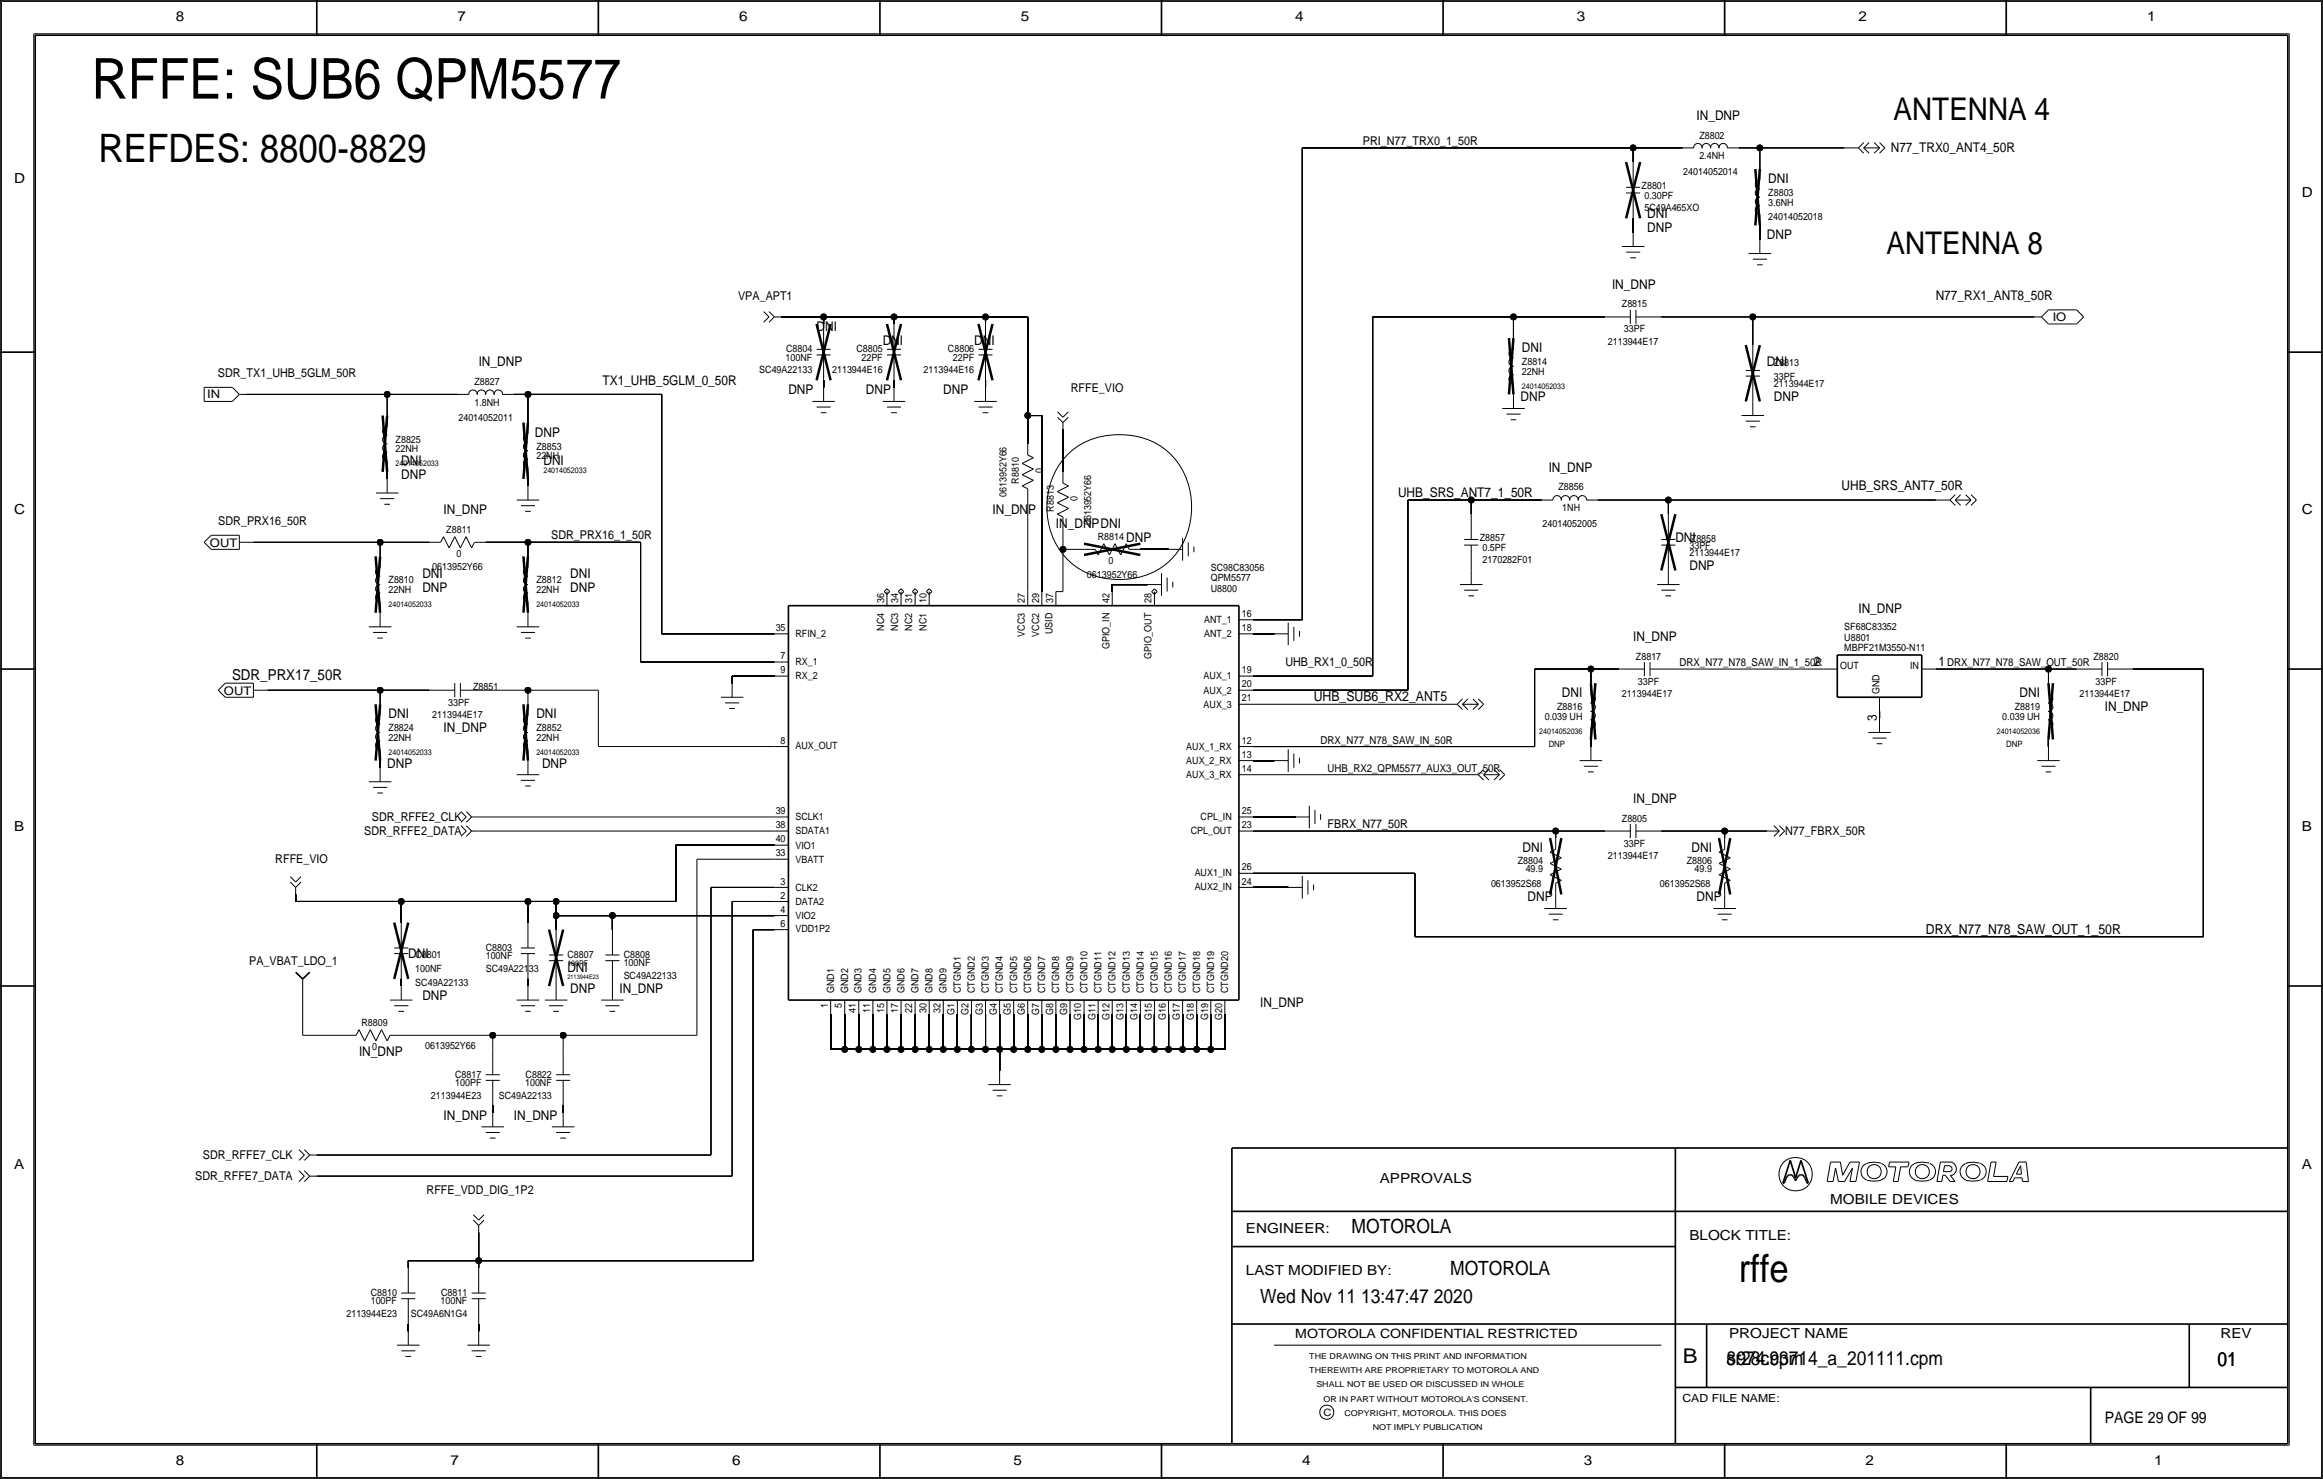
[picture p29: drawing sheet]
<svg xmlns="http://www.w3.org/2000/svg" width="419mm" height="267mm" viewBox="0 0 419 267" stroke-linecap="round" stroke-linejoin="round" font-family="sans-serif">
<defs><g id="words">
<text font-size="10.1" x="16.5" y="17.8">RFFE: SUB6 QPM5577</text>
<text font-size="7.1" x="17.8" y="29.2">REFDES: 8800-8829</text>
<text font-size="7" x="313.7" y="231.1">rffe</text>
<g font-size="5.6">
<text x="341.6" y="21.6">ANTENNA 4</text>
<text x="340.4" y="45.7">ANTENNA 8</text>
</g>
<text font-size="3.7" x="303.6" y="245.7">B</text>
<g font-size="3.5">
<text x="243.8" y="222.2">MOTOROLA</text>
<text x="261.6" y="229.9">MOTOROLA</text>
<text x="227.3" y="234.9">Wed Nov 11 13:47:47 2020</text>
<text x="311.5" y="246.2">8974.cpm</text>
<text x="311.5" y="246.2">sr28c93714_a_201111.cpm</text>
<text x="400" y="246.4">01</text>
</g>
<text font-size="2.9" x="379.7" y="256.5">PAGE 29 OF 99</text>
<text font-size="2.7" x="41.9" y="122.7">SDR_PRX17_50R</text>
<g font-size="2.5">
<text x="31.7" y="3.8">8</text>
<text x="82.6" y="3.8">7</text>
<text x="133.3" y="3.8">6</text>
<text x="184.1" y="3.8">5</text>
<text x="233.7" y="3.8">4</text>
<text x="284.5" y="3.8">3</text>
<text x="335.3" y="3.8">2</text>
<text x="387.3" y="3.8">1</text>
<text x="2.5" y="33">D</text>
<text x="415.3" y="35.6">D</text>
<text x="2.5" y="92.7">C</text>
<text x="415.3" y="92.7">C</text>
<text x="237" y="126.5">UHB_SUB6_RX2_ANT5</text>
<text x="2.5" y="149.9">B</text>
<text x="415.3" y="149.9">B</text>
<text x="347.5" y="168.4">DRX_N77_N78_SAW_OUT_1_50R</text>
<text x="2.5" y="210.8">A</text>
<text x="248.9" y="213.4">APPROVALS</text>
<text x="415.3" y="210.8">A</text>
<text x="330.2" y="217.2">MOBILE DEVICES</text>
<text x="224.8" y="222.2">ENGINEER:</text>
<text x="304.8" y="223.5">BLOCK TITLE:</text>
<text x="224.8" y="229.9">LAST MODIFIED BY:</text>
<text x="312" y="241.2">PROJECT NAME</text>
<text x="400.6" y="241.3">REV</text>
<text x="31.7" y="264.2">8</text>
<text x="81.3" y="264.2">7</text>
<text x="132.1" y="264.2">6</text>
<text x="182.9" y="264.2">5</text>
<text x="234.9" y="264.2">4</text>
<text x="285.8" y="264.2">3</text>
<text x="336.5" y="264.2">2</text>
<text x="388.6" y="264.2">1</text>
</g>
<g font-size="2.4">
<text x="306.1" y="21.6">IN_DNP</text>
<text x="341.1" y="27.4">N77_TRX0_ANT4_50R</text>
<text x="319" y="33">DNI</text>
<text x="297.2" y="39.4">DNI</text>
<text x="297.2" y="41.9">DNP</text>
<text x="318.8" y="43.2">DNP</text>
<text x="290.8" y="52.1">IN_DNP</text>
<text x="147.3" y="59.7">DNI</text>
<text x="349.2" y="54.1">N77_RX1_ANT8_50R</text>
<text x="159.3" y="62.2">DNI</text>
<text x="175.8" y="62.2">DNI</text>
<text x="274.6" y="63.5">DNI</text>
<text x="86.4" y="66">IN_DNP</text>
<text x="108.7" y="69.3">TX1_UHB_5GLM_0_50R</text>
<text x="142.2" y="71.1">DNP</text>
<text x="156.2" y="71.1">DNP</text>
<text x="170.2" y="71.1">DNP</text>
<text x="318.8" y="66">DNI</text>
<text x="274.3" y="72.4">DNP</text>
<text x="320" y="72.4">DNP</text>
<text x="72.4" y="83.8">DNI</text>
<text x="96.5" y="78.7">DNP</text>
<text x="98" y="83.8">DNI</text>
<text x="72.4" y="86.4">DNP</text>
<text x="252.2" y="89.7">UHB_SRS_ANT7_1_50R</text>
<text x="279.4" y="85.1">IN_DNP</text>
<text x="332.2" y="88.4">UHB_SRS_ANT7_50R</text>
<text x="80" y="92.7">IN_DNP</text>
<text x="179.1" y="92.7">IN_DNP</text>
<text x="190.5" y="95.2">IN_DNPDNI</text>
<text x="203.2" y="97.8">DNP</text>
<text x="302.3" y="97.8">DNI</text>
<text x="76.2" y="104.1">DNI</text>
<text x="76.2" y="106.7">DNP</text>
<text x="102.9" y="104.1">DNI</text>
<text x="102.9" y="106.7">DNP</text>
<text x="304.8" y="102.9">DNP</text>
<text x="335.3" y="110.5">IN_DNP</text>
<text x="294.6" y="115.6">IN_DNP</text>
<text x="281.8" y="125.7">DNI</text>
<text x="327.2" y="120.1">2</text>
<text x="349.8" y="120.1">1</text>
<text x="364.4" y="125.7">DNI</text>
<text x="70.1" y="129.5">DNI</text>
<text x="96.8" y="129.5">DNI</text>
<text x="338.6" y="130" transform="rotate(-90 338.6 130)">3</text>
<text x="379.7" y="128.3">IN_DNP</text>
<text x="80" y="132.1">IN_DNP</text>
<text x="69.8" y="138.4">DNP</text>
<text x="97.8" y="138.4">DNP</text>
<text x="294.6" y="144.8">IN_DNP</text>
<text x="274.7" y="153.7">DNI</text>
<text x="305.2" y="153.7">DNI</text>
<text x="275.6" y="162.6">DNP</text>
<text x="306.1" y="162.6">DNP</text>
<text x="73.7" y="172.7">DNI</text>
<text x="102.4" y="175.3">DNI</text>
<text x="102.9" y="179.1">DNP</text>
<text x="111.8" y="179.1">IN_DNP</text>
<text x="76.2" y="180.3">DNP</text>
<text x="227.3" y="181.6">IN_DNP</text>
<text x="64.8" y="190.5">IN_DNP</text>
<text x="80" y="201.9">IN_DNP</text>
<text x="92.7" y="201.9">IN_DNP</text>
</g>
<text font-size="2.3" x="233.7" y="241.3">MOTOROLA CONFIDENTIAL RESTRICTED</text>
<g font-size="2.2">
<text x="245.9" y="26.2">PRI_N77_TRX0_1_50R</text>
<text x="133.2" y="54.1">VPA_APT1</text>
<text x="39.3" y="68.1">SDR_TX1_UHB_5GLM_50R</text>
<text x="193.2" y="70.6">RFFE_VIO</text>
<text x="39.4" y="94.7">SDR_PRX16_50R</text>
<text x="99.4" y="97.3">SDR_PRX16_1_50R</text>
<text x="231.9" y="120.1">UHB_RX1_0_50R</text>
<text x="67.1" y="148.1">SDR_RFFE2_CLK</text>
<text x="239.5" y="149.4">FBRX_N77_50R</text>
<text x="49.7" y="155.7">RFFE_VIO</text>
<text x="65.7" y="150.6">SDR_RFFE2_DATA</text>
<text x="322.1" y="150.6">N77_FBRX_50R</text>
<text x="45" y="174">PA_VBAT_LDO_1</text>
<text x="36.6" y="209">SDR_RFFE7_CLK</text>
<text x="35.2" y="212.9">SDR_RFFE7_DATA</text>
<text x="77" y="215.4">RFFE_VDD_DIG_1P2</text>
</g>
<g font-size="2.1">
<text x="370.3" y="57.9">IO</text>
<text x="37.4" y="71.8">IN</text>
<text x="37.9" y="98.6">OUT</text>
<text x="40.4" y="125.3">OUT</text>
</g>
<g font-size="2">
<text x="303" y="120.1">DRX_N77_N78_SAW_IN_1_50R</text>
<text x="351.3" y="120.1">DRX_N77_N78_SAW_OUT_50R</text>
<text x="238.3" y="134.1">DRX_N77_N78_SAW_IN_50R</text>
<text x="239.5" y="139.2">UHB_RX2_QPM5577_AUX3_OUT_50R</text>
<text x="303.5" y="252.7">CAD FILE NAME:</text>
</g>
<g font-size="1.8">
<text x="306.6" y="25">Z8802</text>
<text x="306.6" y="28.7">2.4NH</text>
<text x="296.2" y="34.1">Z8801</text>
<text x="296.7" y="35.8">0.30PF</text>
<text x="303.7" y="31.5">24014052014</text>
<text x="319" y="35.4">Z8803</text>
<text x="296.7" y="38.1">5C49A465XO</text>
<text x="319" y="37.1">3.6NH</text>
<text x="319" y="39.6">24014052018</text>
<text x="292.6" y="55.4">Z8815</text>
<text x="293" y="59.9">33PF</text>
<text x="141.7" y="65">100NF</text>
<text x="141.8" y="63.5">C8804</text>
<text x="154.5" y="63.5">C8805</text>
<text x="155.4" y="65">22PF</text>
<text x="171" y="63.5">C8806</text>
<text x="171.9" y="65">22PF</text>
<text x="274.6" y="65.8">Z8814</text>
<text x="290.1" y="62.2">2113944E17</text>
<text x="85.6" y="69.5">Z8827</text>
<text x="137" y="67.3">SC49A22133</text>
<text x="150.1" y="67.3">2113944E16</text>
<text x="166.6" y="67.3">2113944E16</text>
<text x="274.6" y="67.6">22NH</text>
<text x="320" y="66">Z8813</text>
<text x="320" y="68.6">33PF</text>
<text x="320" y="69.8">2113944E17</text>
<text x="82.7" y="75.9">24014052011</text>
<text x="85.6" y="73.2">1.8NH</text>
<text x="71.4" y="81.5">22NH</text>
<text x="71.4" y="79.8">Z8825</text>
<text x="96.8" y="82.8">22NH</text>
<text x="96.8" y="81.1">Z8853</text>
<text x="181.6" y="89.7" transform="rotate(-90 181.6 89.7)">0613952Y66</text>
<text x="183.8" y="87.2" transform="rotate(-90 183.8 87.2)">R8810</text>
<text x="188.1" y="85.3" transform="rotate(-90 188.1 85.3)">0</text>
<text x="281.2" y="88.4">Z8856</text>
<text x="190.1" y="92.3" transform="rotate(-90 190.1 92.3)">R8813</text>
<text x="194.4" y="90.4" transform="rotate(-90 194.4 90.4)">0</text>
<text x="196.8" y="94.7" transform="rotate(-90 196.8 94.7)">0613952Y66</text>
<text x="278.3" y="95">24014052005</text>
<text x="281.9" y="92.2">1NH</text>
<text x="80.5" y="96.2">Z8811</text>
<text x="82.4" y="100.4">0</text>
<text x="198" y="97.4">R8814</text>
<text x="200" y="101.7">0</text>
<text x="267" y="97.6">Z8857</text>
<text x="267.5" y="99.3">0.5PF</text>
<text x="267.5" y="101.6">2170282F01</text>
<text x="304.8" y="100.3">2113944E17</text>
<text x="304.8" y="99.1">33PF</text>
<text x="305.1" y="97.8">Z8858</text>
<text x="70.1" y="106.9">22NH</text>
<text x="70.1" y="105.2">Z8810</text>
<text x="78" y="102.9">0613952Y66</text>
<text x="96.8" y="106.9">22NH</text>
<text x="96.8" y="105.2">Z8812</text>
<text x="196.1" y="104.1">0613952Y66</text>
<text x="218.4" y="106.7">U8800</text>
<text x="218.4" y="104.9">QPM5577</text>
<text x="218.4" y="103">SC98C83056</text>
<text x="139.9" y="113.8">35</text>
<text x="159.5" y="108.7" transform="rotate(-90 159.5 108.7)">36</text>
<text x="159.5" y="113.7" transform="rotate(-90 159.5 113.7)">NC4</text>
<text x="162.1" y="113.7" transform="rotate(-90 162.1 113.7)">NC3</text>
<text x="162.1" y="108.7" transform="rotate(-90 162.1 108.7)">34</text>
<text x="164.6" y="108.7" transform="rotate(-90 164.6 108.7)">31</text>
<text x="164.6" y="113.7" transform="rotate(-90 164.6 113.7)">NC2</text>
<text x="167.1" y="113.7" transform="rotate(-90 167.1 113.7)">NC1</text>
<text x="167.1" y="108.7" transform="rotate(-90 167.1 108.7)">10</text>
<text x="184.9" y="108.7" transform="rotate(-90 184.9 108.7)">27</text>
<text x="187.5" y="108.7" transform="rotate(-90 187.5 108.7)">29</text>
<text x="190" y="108.7" transform="rotate(-90 190 108.7)">37</text>
<text x="200.2" y="108.7" transform="rotate(-90 200.2 108.7)">42</text>
<text x="207.7" y="108.7" transform="rotate(-90 207.7 108.7)">28</text>
<text x="217.2" y="112.4">ANT_1</text>
<text x="224" y="111.3">16</text>
<text x="224" y="113.8">18</text>
<text x="332.7" y="113.6">SF68C83352</text>
<text x="140.8" y="118.9">7</text>
<text x="143.5" y="120">RX_1</text>
<text x="143.5" y="114.9">RFIN_2</text>
<text x="184.9" y="114.8" transform="rotate(-90 184.9 114.8)">VCC3</text>
<text x="187.5" y="114.8" transform="rotate(-90 187.5 114.8)">VCC2</text>
<text x="189.9" y="114.3" transform="rotate(-90 189.9 114.3)">USID</text>
<text x="200.2" y="117" transform="rotate(-90 200.2 117)">GPIO_IN</text>
<text x="207.7" y="118.8" transform="rotate(-90 207.7 118.8)">GPIO_OUT</text>
<text x="217.2" y="114.9">ANT_2</text>
<text x="295.2" y="119">Z8817</text>
<text x="332.7" y="117.4">MBPF21M3550-N11</text>
<text x="332.7" y="115.6">U8801</text>
<text x="377.7" y="119">Z8820</text>
<text x="85.3" y="124.5">Z8851</text>
<text x="140.8" y="121.4">9</text>
<text x="143.5" y="122.5">RX_2</text>
<text x="217.2" y="122.5">AUX_1</text>
<text x="217.2" y="125.1">AUX_2</text>
<text x="224" y="121.4">19</text>
<text x="224" y="124">20</text>
<text x="292.6" y="125.7">2113944E17</text>
<text x="295.5" y="123.4">33PF</text>
<text x="332" y="120.7">OUT</text>
<text x="339.1" y="125.2" transform="rotate(-90 339.1 125.2)">GND</text>
<text x="344.6" y="120.7">IN</text>
<text x="375.2" y="125.7">2113944E17</text>
<text x="378.1" y="123.4">33PF</text>
<text x="70.1" y="131.9">Z8824</text>
<text x="78" y="129.5">2113944E17</text>
<text x="80.9" y="127.3">33PF</text>
<text x="96.8" y="131.9">Z8852</text>
<text x="217.2" y="127.6">AUX_3</text>
<text x="224" y="126.5">21</text>
<text x="278.7" y="129.8">0.039 UH</text>
<text x="280.9" y="128.1">Z8816</text>
<text x="361.2" y="129.8">0.039 UH</text>
<text x="363.5" y="128.1">Z8819</text>
<text x="70.1" y="133.6">22NH</text>
<text x="96.8" y="133.6">22NH</text>
<text x="140.8" y="134.1">8</text>
<text x="143.5" y="135.1">AUX_OUT</text>
<text x="214" y="135.2">AUX_1_RX</text>
<text x="214" y="137.8">AUX_2_RX</text>
<text x="224" y="136.7">13</text>
<text x="224" y="134.1">12</text>
<text x="214" y="140.3">AUX_3_RX</text>
<text x="224" y="139.2">14</text>
<text x="139.9" y="149.4">38</text>
<text x="139.9" y="146.8">39</text>
<text x="143.5" y="147.9">SCLK1</text>
<text x="216.6" y="147.9">CPL_IN</text>
<text x="224" y="149.3">23</text>
<text x="224" y="146.7">25</text>
<text x="292.6" y="148.2">Z8805</text>
<text x="139.9" y="151.9">40</text>
<text x="139.9" y="154.4">33</text>
<text x="143.5" y="150.5">SDATA1</text>
<text x="143.5" y="153">VIO1</text>
<text x="143.5" y="155.5">VBATT</text>
<text x="214.8" y="150.4">CPL_OUT</text>
<text x="273.8" y="155.9">Z8804</text>
<text x="290.1" y="154.9">2113944E17</text>
<text x="293" y="152.7">33PF</text>
<text x="304.3" y="155.9">Z8806</text>
<text x="140.8" y="159.5">3</text>
<text x="143.5" y="160.6">CLK2</text>
<text x="215.5" y="158">AUX1_IN</text>
<text x="215.5" y="160.5">AUX2_IN</text>
<text x="224" y="157">26</text>
<text x="224" y="159.5">24</text>
<text x="269" y="159.9">0613952S68</text>
<text x="275.3" y="157.3">49.9</text>
<text x="299.5" y="159.9">0613952S68</text>
<text x="305.7" y="157.3">49.9</text>
<text x="140.8" y="164.6">4</text>
<text x="140.8" y="162.1">2</text>
<text x="140.8" y="167.1">6</text>
<text x="143.5" y="165.7">VIO2</text>
<text x="143.5" y="163.2">DATA2</text>
<text x="74.9" y="172.7">C8801</text>
<text x="87.6" y="173">100NF</text>
<text x="87.6" y="171.4">C8803</text>
<text x="102.4" y="172.7">C8807</text>
<text x="112.5" y="172.7">C8808</text>
<text x="143.5" y="168.1">VDD1P2</text>
<text x="74.9" y="177.8">SC49A22133</text>
<text x="74.9" y="175.3">100NF</text>
<text x="87.6" y="175.3">SC49A22133</text>
<text x="112.5" y="176.5">SC49A22133</text>
<text x="112.5" y="174.2">100NF</text>
<text x="150.5" y="179.1" transform="rotate(-90 150.5 179.1)">GND1</text>
<text x="153" y="179.1" transform="rotate(-90 153 179.1)">GND2</text>
<text x="155.4" y="179.1" transform="rotate(-90 155.4 179.1)">GND3</text>
<text x="158.1" y="179.1" transform="rotate(-90 158.1 179.1)">GND4</text>
<text x="160.6" y="179.1" transform="rotate(-90 160.6 179.1)">GND5</text>
<text x="163.2" y="179.1" transform="rotate(-90 163.2 179.1)">GND6</text>
<text x="165.7" y="179.1" transform="rotate(-90 165.7 179.1)">GND7</text>
<text x="168.3" y="179.1" transform="rotate(-90 168.3 179.1)">GND8</text>
<text x="170.8" y="179.1" transform="rotate(-90 170.8 179.1)">GND9</text>
<text x="173.3" y="179.1" transform="rotate(-90 173.3 179.1)">CTGND1</text>
<text x="175.9" y="179.1" transform="rotate(-90 175.9 179.1)">CTGND2</text>
<text x="178.4" y="179.1" transform="rotate(-90 178.4 179.1)">CTGND3</text>
<text x="181" y="179.1" transform="rotate(-90 181 179.1)">CTGND4</text>
<text x="183.5" y="179.1" transform="rotate(-90 183.5 179.1)">CTGND5</text>
<text x="186" y="179.1" transform="rotate(-90 186 179.1)">CTGND6</text>
<text x="188.6" y="179.1" transform="rotate(-90 188.6 179.1)">CTGND7</text>
<text x="191.1" y="179.1" transform="rotate(-90 191.1 179.1)">CTGND8</text>
<text x="193.7" y="179.1" transform="rotate(-90 193.7 179.1)">CTGND9</text>
<text x="196.2" y="179.1" transform="rotate(-90 196.2 179.1)">CTGND10</text>
<text x="198.7" y="179.1" transform="rotate(-90 198.7 179.1)">CTGND11</text>
<text x="201.3" y="179.1" transform="rotate(-90 201.3 179.1)">CTGND12</text>
<text x="203.8" y="179.1" transform="rotate(-90 203.8 179.1)">CTGND13</text>
<text x="206.3" y="179.1" transform="rotate(-90 206.3 179.1)">CTGND14</text>
<text x="208.9" y="179.1" transform="rotate(-90 208.9 179.1)">CTGND15</text>
<text x="211.4" y="179.1" transform="rotate(-90 211.4 179.1)">CTGND16</text>
<text x="214" y="179.1" transform="rotate(-90 214 179.1)">CTGND17</text>
<text x="216.5" y="179.1" transform="rotate(-90 216.5 179.1)">CTGND18</text>
<text x="219" y="179.1" transform="rotate(-90 219 179.1)">CTGND19</text>
<text x="221.6" y="179.1" transform="rotate(-90 221.6 179.1)">CTGND20</text>
<text x="65.2" y="185.1">R8809</text>
<text x="149.4" y="181.7" transform="rotate(-90 149.4 181.7)">1</text>
<text x="151.9" y="181.7" transform="rotate(-90 151.9 181.7)">5</text>
<text x="154.4" y="182.6" transform="rotate(-90 154.4 182.6)">41</text>
<text x="157" y="182.6" transform="rotate(-90 157 182.6)">11</text>
<text x="159.5" y="182.6" transform="rotate(-90 159.5 182.6)">15</text>
<text x="162.1" y="182.6" transform="rotate(-90 162.1 182.6)">17</text>
<text x="164.6" y="182.6" transform="rotate(-90 164.6 182.6)">22</text>
<text x="167.1" y="182.6" transform="rotate(-90 167.1 182.6)">30</text>
<text x="169.7" y="182.6" transform="rotate(-90 169.7 182.6)">32</text>
<text x="172.2" y="183" transform="rotate(-90 172.2 183)">G1</text>
<text x="174.8" y="183" transform="rotate(-90 174.8 183)">G2</text>
<text x="177.3" y="183" transform="rotate(-90 177.3 183)">G3</text>
<text x="179.8" y="183" transform="rotate(-90 179.8 183)">G4</text>
<text x="182.4" y="183" transform="rotate(-90 182.4 183)">G5</text>
<text x="184.9" y="183" transform="rotate(-90 184.9 183)">G6</text>
<text x="187.5" y="183" transform="rotate(-90 187.5 183)">G7</text>
<text x="190" y="183" transform="rotate(-90 190 183)">G8</text>
<text x="192.5" y="183" transform="rotate(-90 192.5 183)">G9</text>
<text x="195.1" y="183.9" transform="rotate(-90 195.1 183.9)">G10</text>
<text x="197.6" y="183.9" transform="rotate(-90 197.6 183.9)">G11</text>
<text x="200.2" y="183.9" transform="rotate(-90 200.2 183.9)">G12</text>
<text x="202.7" y="183.9" transform="rotate(-90 202.7 183.9)">G13</text>
<text x="205.2" y="183.9" transform="rotate(-90 205.2 183.9)">G14</text>
<text x="207.8" y="183.9" transform="rotate(-90 207.8 183.9)">G15</text>
<text x="210.3" y="183.9" transform="rotate(-90 210.3 183.9)">G16</text>
<text x="212.9" y="183.9" transform="rotate(-90 212.9 183.9)">G17</text>
<text x="215.4" y="183.9" transform="rotate(-90 215.4 183.9)">G18</text>
<text x="217.9" y="183.9" transform="rotate(-90 217.9 183.9)">G19</text>
<text x="220.5" y="183.9" transform="rotate(-90 220.5 183.9)">G20</text>
<text x="67.1" y="189.3">0</text>
<text x="76.7" y="189.2">0613952Y66</text>
<text x="82.1" y="195.8">100PF</text>
<text x="82.1" y="194.3">C8817</text>
<text x="94.7" y="195.8">100NF</text>
<text x="94.8" y="194.3">C8822</text>
<text x="77.7" y="198.1">2113944E23</text>
<text x="90" y="198.1">SC49A22133</text>
<text x="66.9" y="233.7">C8810</text>
<text x="79.6" y="233.7">C8811</text>
<text x="62.5" y="237.5">2113944E23</text>
<text x="66.9" y="235.2">100PF</text>
<text x="74.1" y="237.5">SC49A6N1G4</text>
<text x="79.5" y="235.2">100NF</text>
<text x="238.8" y="255.3">C</text>
</g>
<g font-size="1.6">
<text x="279.4" y="134.6">DNP</text>
<text x="361.9" y="134.6">DNP</text>
</g>
<g font-size="1.5">
<text x="236.2" y="245.1">THE DRAWING ON THIS PRINT AND INFORMATION</text>
<text x="236.2" y="247.6">THEREWITH ARE PROPRIETARY TO MOTOROLA AND</text>
<text x="237.5" y="250.2">SHALL NOT BE USED OR DISCUSSED IN WHOLE</text>
<text x="238.8" y="252.7">OR IN PART WITHOUT MOTOROLA'S CONSENT.</text>
<text x="242.6" y="255.3">COPYRIGHT, MOTOROLA. THIS DOES</text>
<text x="247.6" y="257.8">NOT IMPLY PUBLICATION</text>
</g>
<g font-size="1.4">
<text x="274.6" y="70.1">24014052033</text>
<text x="71.4" y="84.1">24014052033</text>
<text x="98" y="85.3">24014052033</text>
<text x="70.1" y="109.5">24014052033</text>
<text x="96.8" y="109.5">24014052033</text>
<text x="70.1" y="136.1">24014052033</text>
<text x="96.8" y="136.1">24014052033</text>
<text x="277.7" y="132.3">24014052036</text>
<text x="360.3" y="132.3">24014052036</text>
<text x="102.4" y="174.2">100PF</text>
</g>
<text font-size="1.1" x="102.4" y="176.5">2113944E23</text>
</g></defs>
<!-- layer: Nets -->
<g fill="none" stroke="#000" stroke-width=".18">
<path d="M234.9 26.7v85.1zM234.9 26.7h59.7zM294.6 39.4v2.5zM294.6 26.7v2.5zM294.6 26.7h8.9zM313.7 26.7h3.8zM317.5 26.7v3.8zM317.5 26.7h15.2zM141 57.2h7.6zM148.6 57.2v1.2zM148.6 57.2h12.7zM161.3 57.2v1.2z"/>
<path d="M161.3 57.2h16.5zM177.8 57.2v1.2zM177.8 57.2h7.6zM185.4 57.2v17.7zM247.6 57.2h25.4zM247.6 57.2v64.7zM273 57.2v3.8zM273.1 57.2h16.5zM299.7 57.2h16.5zM316.2 57.2v5zM316.2 57.2h50.8zM317.5 40.6v2.6z"/>
<path d="M44.4 71.1h25.4zM69.8 71.1v3.8zM69.8 71.1h12.7zM92.7 71.1h2.5zM95.2 71.1v5.1zM95.2 71.1h24.2zM119.4 71.1v43.2zM148.6 68.6v1.2zM161.3 68.6v1.2zM177.8 68.6v1.2zM185.4 74.9v5.1zM185.4 74.9h2.6z"/>
<path d="M188 74.9v31.8zM191.8 77.5v7.6zM45.7 97.8h22.9zM68.6 97.8v2.5zM68.6 97.8h8.9zM69.8 85.1v1.3zM87.6 97.8h7.6zM95.2 86.4v1.2zM95.2 97.8v2.5zM95.2 97.8h20.4zM115.6 97.8v21.6zM185.4 90.2v16.5z"/>
<path d="M191.8 99.1v7.6zM191.8 95.2v3.9zM191.8 99.1h3.8zM192.1 82.5a13.6 13.6 0 0 1 13.8-3.6 12.6 12.6 0 0 1 9.1 12.5 12.5 12.5 0 0 1-13.1 13.1 12.5 12.5 0 0 1-13-13.1 13.5 13.5 0 0 1 3.2-8.9zM205.7 99.1h5.1zM254 90.2v34.3zM254 90.2h11.4zM265.4 90.2v2.5zM265.4 90.2h12.7zM288.3 90.2h12.7zM301 90.2v2.5zM301 90.2h48.2z"/>
<path d="M115.6 119.4h24.1zM119.4 114.3h20.3zM190.5 106.7h1.3zM200.7 105.4v1.3zM200.7 105.4h6.3zM226.1 114.3h3.8zM226.1 111.8h8.8zM48.3 124.5h20.3zM68.6 137.2v1.2zM68.6 124.5v2.5zM68.6 124.5h8.9zM87.6 124.5h7.6z"/>
<path d="M95.2 124.5v2.5zM95.2 124.5h12.7zM107.9 134.6h31.8zM107.9 124.5v10.1zM132.1 121.9v1.3zM132.1 121.9h7.6zM226.1 137.2h3.8zM226.1 124.5h27.9zM226.1 134.6h50.8zM226.1 139.7h38.1zM226.1 127h34.2zM226.1 121.9h21.5z"/>
<path d="M276.9 120.7v13.9zM276.9 120.7h10.1zM287 133.3v1.3zM287 120.7v2.5zM287 120.7h5.1zM302.3 120.7h26.6zM339.1 128.3v1.2zM349.2 120.7h20.4zM369.6 133.3v1.3zM369.6 120.7v2.5zM369.6 120.7h5zM384.8 120.7h12.7z"/>
<path d="M397.5 120.7v48.2zM86.4 147.3h53.3zM86.4 149.9h53.3zM121.9 152.4v10.2zM121.9 152.4h17.8zM125.7 154.9v31.8zM125.7 154.9h14zM226.1 147.3h7.6zM226.1 149.9h54.6zM226.1 157.5h29.2zM255.3 157.5v11.4zM280.7 149.9v1.2z"/>
<path d="M280.7 149.9h8.9zM299.7 149.9h11.4zM311.1 149.9v1.2zM311.2 149.9h7.6zM53.3 161.3v1.3zM53.3 162.6h19.1zM54.6 179.1v7.6zM72.4 176.5v1.3zM72.4 162.6v3.8zM72.4 162.6h22.8zM95.2 176.5v1.3zM95.2 162.6v3.8z"/>
<path d="M95.2 162.6h5.1zM100.3 165.1v2.5zM100.3 165.1h10.2zM100.3 162.6v2.5zM100.3 162.6h21.6zM110.5 165.1v2.5zM110.5 165.1h29.2zM128.3 160v48.3zM128.3 160h11.4zM132.1 162.6v49.5zM132.1 162.6h7.6zM135.9 167.6v59.7z"/>
<path d="M135.9 167.6h3.8zM226.1 160h6.3zM255.3 168.9h142.2zM54.6 186.7h7.6zM72.4 186.7h16.5zM88.9 199.4v1.3zM88.9 186.7v2.5zM88.9 186.7h12.7zM101.6 199.4v1.3zM101.6 186.7v2.5zM101.6 186.7h24.1zM149.9 182.9v6.3z"/>
<path d="M149.9 189.2h2.5zM152.4 182.9v6.3zM152.4 189.2h2.5zM154.9 182.9v6.3zM154.9 189.2h2.6zM157.5 182.9v6.3zM157.5 189.2h2.5zM160 182.9v6.3zM160 189.2h2.6zM162.6 182.9v6.3zM162.6 189.2h2.5zM165.1 182.9v6.3z"/>
<path d="M165.1 189.2h2.5zM167.6 182.9v6.3zM167.6 189.2h2.6zM170.2 182.9v6.3zM170.2 189.2h2.5zM172.7 182.9v6.3zM172.7 189.2h2.6zM175.3 182.9v6.3zM175.3 189.2h2.5zM177.8 182.9v6.3zM177.8 189.2h2.5zM180.3 189.2v3.8z"/>
<path d="M180.3 189.2h2.6zM180.3 182.9v6.3zM182.9 182.9v6.3zM182.9 189.2h2.5zM185.4 189.2h2.6zM185.4 182.9v6.3zM188 189.2h2.5zM188 182.9v6.3zM190.5 182.9v6.3zM190.5 189.2h2.5zM193 189.2h2.6zM193 182.9v6.3z"/>
<path d="M195.6 189.2h2.5zM195.6 182.9v6.3zM198.1 182.9v6.3zM198.1 189.2h2.6zM200.7 189.2h2.5zM200.7 182.9v6.3zM203.2 182.9v6.3zM203.2 189.2h2.5zM205.7 189.2h2.6zM205.7 182.9v6.3zM208.3 189.2h2.5zM208.3 182.9v6.3z"/>
<path d="M210.8 182.9v6.3zM210.8 189.2h2.6zM213.4 189.2h2.5zM213.4 182.9v6.3zM215.9 182.9v6.3zM215.9 189.2h2.5zM218.4 189.2h2.6zM218.4 182.9v6.3zM221 182.9v6.3zM57.1 208.3h71.2zM57.1 212.1h75zM73.7 227.3h12.7z"/>
<path d="M73.7 238.8v1.2zM73.7 227.3v1.3zM86.4 238.8v1.2zM86.4 227.3v1.3zM86.4 222.3v5zM86.4 227.3h49.5z"/>
</g>
<g fill="#000" stroke="#000" stroke-width=".18">
<circle cx="294.6" cy="26.7" r=".56"/>
<circle cx="317.5" cy="26.7" r=".56"/>
<circle cx="148.6" cy="57.1" r=".56"/>
<circle cx="161.3" cy="57.1" r=".56"/>
<circle cx="177.8" cy="57.1" r=".56"/>
<circle cx="273.1" cy="57.1" r=".56"/>
<circle cx="316.2" cy="57.1" r=".56"/>
<circle cx="69.9" cy="71.1" r=".56"/>
<circle cx="95.2" cy="71.1" r=".56"/>
<circle cx="185.4" cy="74.9" r=".56"/>
<circle cx="68.6" cy="97.8" r=".56"/>
<circle cx="95.2" cy="97.8" r=".56"/>
<circle cx="191.8" cy="99.1" r=".56"/>
<circle cx="265.4" cy="90.2" r=".56"/>
<circle cx="301" cy="90.2" r=".56"/>
<circle cx="68.6" cy="124.5" r=".56"/>
<circle cx="95.2" cy="124.5" r=".56"/>
<circle cx="287" cy="120.6" r=".56"/>
<circle cx="369.6" cy="120.6" r=".56"/>
<circle cx="280.7" cy="149.9" r=".56"/>
<circle cx="311.2" cy="149.9" r=".56"/>
<circle cx="72.4" cy="162.6" r=".56"/>
<circle cx="95.2" cy="162.6" r=".56"/>
<circle cx="100.3" cy="162.6" r=".56"/>
<circle cx="100.3" cy="165.1" r=".56"/>
<circle cx="110.5" cy="165.1" r=".56"/>
<circle cx="88.9" cy="186.7" r=".56"/>
<circle cx="101.6" cy="186.7" r=".56"/>
<circle cx="152.4" cy="189.2" r=".56"/>
<circle cx="154.9" cy="189.2" r=".56"/>
<circle cx="157.5" cy="189.2" r=".56"/>
<circle cx="160" cy="189.2" r=".56"/>
<circle cx="162.6" cy="189.2" r=".56"/>
<circle cx="165.1" cy="189.2" r=".56"/>
<circle cx="167.6" cy="189.2" r=".56"/>
<circle cx="170.2" cy="189.2" r=".56"/>
<circle cx="172.7" cy="189.2" r=".56"/>
<circle cx="175.3" cy="189.2" r=".56"/>
<circle cx="177.8" cy="189.2" r=".56"/>
<circle cx="180.3" cy="189.2" r=".56"/>
<circle cx="182.9" cy="189.2" r=".56"/>
<circle cx="185.4" cy="189.2" r=".56"/>
<circle cx="188" cy="189.2" r=".56"/>
<circle cx="190.5" cy="189.2" r=".56"/>
<circle cx="193" cy="189.2" r=".56"/>
<circle cx="195.6" cy="189.2" r=".56"/>
<circle cx="198.1" cy="189.2" r=".56"/>
<circle cx="200.7" cy="189.2" r=".56"/>
<circle cx="203.2" cy="189.2" r=".56"/>
<circle cx="205.7" cy="189.2" r=".56"/>
<circle cx="208.3" cy="189.2" r=".56"/>
<circle cx="210.8" cy="189.2" r=".56"/>
<circle cx="213.4" cy="189.2" r=".56"/>
<circle cx="215.9" cy="189.2" r=".56"/>
<circle cx="218.4" cy="189.2" r=".56"/>
<circle cx="86.4" cy="227.3" r=".56"/>
</g>
<!-- layer: Components -->
<g fill="none" stroke="#000" stroke-width=".18">
<path d="M293.4 34.8h2.5zM293.4 33.8h2.5zM294.6 34.8v4.6zM294.6 29.2v4.6zM303.5 26.7h2.1zM305.6 26.7a.75 .75 0 0 1 .7-.8 .75 .75 0 0 1 .7 .8M307.1 26.7a.75 .75 0 0 1 .7-.8 .75 .75 0 0 1 .8 .8M308.6 26.7a.75 .75 0 0 1 .7-.8 .75 .75 0 0 1 .8 .8M310.1 26.7a.75 .75 0 0 1 .8-.8 .75 .75 0 0 1 .7 .8M311.7 26.7h2zM317.5 38.6v2zM317.5 30.5v2z"/>
<path d="M317.5 32.6a.74 .74 0 0 0-.8 .7 .74 .74 0 0 0 .8 .7M317.5 35.6a.74 .74 0 0 0-.8 .7 .74 .74 0 0 0 .8 .8M317.5 37.1a.74 .74 0 0 0-.8 .8 .74 .74 0 0 0 .8 .7M317.5 34.1a.74 .74 0 0 0-.8 .7 .74 .74 0 0 0 .8 .8M332.7 26.7h2.6zM335.3 26.7l.9 .9zM335.3 26.7l.9-1zM336.2 26.7l1 .9zM336.2 26.7l1-1zM336.2 26.7h2.9zM338.1 25.7l1 1zM338.1 27.6l1-.9z"/>
<path d="M339.1 25.7l1 1zM339.1 27.6l1-.9zM137.8 56.2l.9 1zM138.7 57.2l-.9 .9zM138.7 56.2l1 1zM139.7 57.2l-1 .9zM139.7 57.2h1.3zM148.6 58.4v4.6zM161.3 58.4v4.6zM177.8 58.4v4.6zM289.6 57.2h4.5zM292.6 44.5h4.1z"/>
<path d="M293.4 45.5h2.5zM294.1 46.5h1zM294.1 55.9v2.5zM294.6 41.9v2.6zM295.1 57.2h4.6zM295.1 55.9v2.5zM315.5 45.7h4zM316.2 46.7h2.6zM317 47.8h1zM317.5 43.2v2.5zM367 57.2h1.3zM368.3 57.2l1.3 1.2z"/>
<path d="M369.6 58.4h5zM369.6 55.9h5zM369.6 55.9l-1.3 1.2zM374.6 55.9l1.3 1.2zM375.9 57.2l-1.2 1.2zM36.8 69.8h5.1zM36.8 69.9v2.5zM36.8 72.4h5.1zM41.9 69.8l1.3 1.3zM43.2 71.1l-1.3 1.3zM43.2 71.1h1.2zM69.8 74.9v2.1z"/>
<path d="M69.8 77a.74 .74 0 0 0-.8 .8 .74 .74 0 0 0 .8 .7M69.8 78.5a.74 .74 0 0 0-.8 .8 .74 .74 0 0 0 .8 .7M82.5 71.1h2.1zM84.6 71.2a.75 .75 0 0 1 .7-.9 .75 .75 0 0 1 .8 .9M86.1 71.2a.75 .75 0 0 1 .7-.9 .75 .75 0 0 1 .8 .9M87.6 71.2a.75 .75 0 0 1 .8-.9 .75 .75 0 0 1 .7 .9M89.2 71.2a.75 .75 0 0 1 .7-.9 .75 .75 0 0 1 .7 .9M90.7 71.1h2zM95.2 76.2v2zM95.2 78.3a.74 .74 0 0 0-.8 .7 .74 .74 0 0 0 .8 .8M95.2 79.8a.74 .74 0 0 0-.8 .7 .74 .74 0 0 0 .8 .8M146.6 72.4h4z"/>
<path d="M147.3 63h2.6zM147.3 64h2.6zM147.3 73.4h2.6zM148.1 74.4h1zM148.6 64v4.6zM148.6 69.9v2.5zM159.3 72.4h4zM160 63h2.6zM160 64h2.6zM160 73.4h2.6zM160.8 74.4h1zM161.3 64v4.6z"/>
<path d="M161.3 69.9v2.5zM175.8 72.4h4zM176.5 63h2.6zM176.5 64h2.6zM176.5 73.4h2.6zM177.3 74.4h1zM177.8 64v4.6zM177.8 69.9v2.5zM190.8 74.3l1 .9zM190.8 75.2l1 1zM191.8 75.2l.9-.9zM191.8 76.2l.9-1z"/>
<path d="M191.8 76.2v1.3zM271 73.7h4.1zM271.8 74.7h2.5zM272.5 75.7h1.1zM273 69.1v2zM273 61v2zM273 71.1v2.6zM273 63a.74 .74 0 0 0-.8 .8 .74 .74 0 0 0 .8 .7M273 66.1a.74 .74 0 0 0-.8 .7 .74 .74 0 0 0 .8 .8M273 67.6a.74 .74 0 0 0-.8 .8 .74 .74 0 0 0 .8 .7M273 64.6a.74 .74 0 0 0-.8 .7 .74 .74 0 0 0 .8 .7M314.2 74.9h4.1z"/>
<path d="M315 67.8h2.5zM315 75.9h2.5zM315 66.8h2.5zM315.7 77h1zM316.2 72.4v2.5zM316.2 67.8v4.6zM316.2 62.2v4.6zM36.8 97.8l1.3 1.3zM38.1 96.5l-1.3 1.3zM38.1 96.5h5.1zM38.1 99.1h5.1zM43.2 97.8h2.5z"/>
<path d="M43.2 96.5v2.6zM67.8 88.9h4.1zM68.6 89.9h2.5zM69.3 90.9h1.1zM69.8 83.1v2zM69.8 86.4v2.5zM69.8 80.1a.74 .74 0 0 0-.8 .7 .74 .74 0 0 0 .8 .7M69.8 81.6a.74 .74 0 0 0-.8 .7 .74 .74 0 0 0 .8 .8M77.5 97.8h2zM80 96.8l1 2zM80 96.8l-.5 1zM82 96.8l-1 2z"/>
<path d="M82 96.8l1.1 2zM84.1 96.8l-1 2zM84.1 96.8l1 2zM85.6 97.8l-.5 1zM85.6 97.8h2zM93.2 90.2h4.1zM94 91.2h2.5zM94.7 92.2h1.1zM95.2 84.3v2.1zM95.2 87.6v2.6zM95.2 81.3a.74 .74 0 0 0-.8 .8 .74 .74 0 0 0 .8 .7M95.2 82.9a.74 .74 0 0 0-.8 .7 .74 .74 0 0 0 .8 .7"/>
<path d="M184.4 87.6l1 .5zM184.4 85.6l2 1zM184.4 85.6l2-1zM184.4 83.6l2-1zM184.4 87.6l2-1zM184.4 83.6l2 1zM185.4 80v2zM185.4 88.1v2.1zM185.4 82l1 .6zM190.8 92.7l1 .5zM190.8 90.7l2 1zM190.8 90.7l2-1z"/>
<path d="M190.8 88.6l2-1zM190.8 92.7l2-1zM190.8 88.6l2 1.1zM191.8 85.1v2zM191.8 93.2v2zM191.8 87.1l1 .5zM195.6 99.1h2zM197.6 99.1l.5 1zM199.1 98l-1 2.1zM199.1 98l1.1 2.1zM201.2 98l1 2.1zM201.2 98l-1 2.1z"/>
<path d="M203.2 98l-1 2.1zM203.2 98l.5 1.1zM203.7 99.1h2zM210.8 99.1h2.6zM213.4 97v4.1zM214.4 97.8v2.5zM215.4 98.6v1zM264.2 98.3h2.5zM264.2 97.3h2.5zM265.4 98.3v4.6zM265.4 92.7v4.6zM278.1 90.2h2.1z"/>
<path d="M280.2 90.2a.75 .75 0 0 1 .7-.8 .75 .75 0 0 1 .7 .8M281.7 90.2a.75 .75 0 0 1 .7-.8 .75 .75 0 0 1 .8 .8M283.2 90.2a.75 .75 0 0 1 .7-.8 .75 .75 0 0 1 .8 .8M284.7 90.2a.75 .75 0 0 1 .8-.8 .75 .75 0 0 1 .7 .8M286.3 90.2h2zM299.7 98.3h2.6zM299.7 97.3h2.6zM301 98.3v4.6zM301 92.7v4.6zM349.2 90.2h2.6zM351.8 90.2l1-1zM351.8 90.2l1 .9z"/>
<path d="M352.8 90.2l.9 .9zM352.8 90.2h2.8zM353.7 89.2l-.9 1zM354.6 91.1l1-.9zM354.6 89.2l1 1zM355.6 91.1l1-.9zM355.6 89.2l1 1zM66.5 113h4.1zM67.3 114h2.5zM68.1 115.1h1zM68.6 110.5v2.5zM68.6 108.5v2z"/>
<path d="M68.6 100.3v2.1zM68.6 102.4a.74 .74 0 0 0-.8 .8 .74 .74 0 0 0 .8 .7M68.6 105.5a.74 .74 0 0 0-.8 .7 .74 .74 0 0 0 .8 .7M68.6 107a.74 .74 0 0 0-.8 .7 .74 .74 0 0 0 .8 .8M68.6 103.9a.74 .74 0 0 0-.8 .8 .74 .74 0 0 0 .8 .7M93.2 113h4.1zM94 114h2.5zM94.7 115.1h1.1zM95.2 108.5v2zM95.2 100.3v2.1zM95.2 110.5v2.5zM95.2 102.4a.74 .74 0 0 0-.8 .8 .74 .74 0 0 0 .8 .7"/>
<path d="M95.2 105.5a.74 .74 0 0 0-.8 .7 .74 .74 0 0 0 .8 .7M95.2 107a.74 .74 0 0 0-.8 .7 .74 .74 0 0 0 .8 .8M95.2 103.9a.74 .74 0 0 0-.8 .8 .74 .74 0 0 0 .8 .7M139.7 119.4h2.5zM139.7 114.3h2.5zM159.5 106.7l.5-.5zM159.5 106.7l.5 .5zM160 106.7v2.5zM160 106.2l.5 .5zM160.5 106.7l-.5 .5zM162.1 106.7l.5-.5zM162.1 106.7l.5 .5z"/>
<path d="M162.6 106.7v2.5zM162.6 106.2l.5 .5zM163.1 106.7l-.5 .5zM164.6 106.7l.5-.5zM164.6 106.7l.5 .5zM165.1 106.7v2.5zM165.1 106.2l.5 .5zM165.6 106.7l-.5 .5zM167.1 106.7l.5-.5zM167.1 106.7l.5 .5zM167.6 106.7v2.5zM167.6 106.2l.5 .5z"/>
<path d="M168.1 106.7l-.5 .5zM185.4 106.7v2.5zM188 106.7v2.5zM190.5 106.7v2.5zM200.7 106.7v2.5zM207 105.4h2.5zM207.8 106.7l.5-.5zM207.8 106.7l.5 .5zM208.3 106.7v2.5zM208.3 106.2l.5 .5zM208.8 106.7l-.5 .5zM209.5 103.4v4z"/>
<path d="M210.6 104.1v2.6zM211.6 104.9v1zM223.5 114.3h2.6zM223.5 111.8h2.6zM229.9 114.3h2.5zM232.4 112.3v4zM233.4 113v2.6zM234.4 113.8v1zM263.4 105.4h4.1zM264.2 106.4h2.5zM264.9 107.4h1zM265.4 102.9v2.5z"/>
<path d="M296.7 119.4v2.5zM297.7 119.4v2.5zM299 105.4h4zM299.7 106.4h2.6zM300.5 107.4h1zM301 102.9v2.5zM379.2 119.4v2.5zM380.2 119.4v2.5zM39.4 124.5l1.2 1.2zM40.6 123.2l-1.2 1.3zM40.6 123.2h5.1zM40.6 125.7h5.1z"/>
<path d="M45.7 124.5h2.6zM45.7 123.2v2.5zM68.6 135.1v2.1zM68.6 127v2zM68.6 138.4v2.6zM68.6 129.1a.74 .74 0 0 0-.8 .7 .74 .74 0 0 0 .8 .8M68.6 132.1a.74 .74 0 0 0-.8 .8 .74 .74 0 0 0 .8 .7M68.6 133.7a.74 .74 0 0 0-.8 .7 .74 .74 0 0 0 .8 .7M68.6 130.6a.74 .74 0 0 0-.8 .7 .74 .74 0 0 0 .8 .8M77.5 124.5h4.5zM82 123.2v2.5zM83.1 124.5h4.5z"/>
<path d="M83.1 123.2v2.5zM93.2 139.7h4.1zM95.2 135.1v2.1zM95.2 127v2zM95.2 137.2v2.5zM95.2 129.1a.74 .74 0 0 0-.8 .7 .74 .74 0 0 0 .8 .8M95.2 132.1a.74 .74 0 0 0-.8 .8 .74 .74 0 0 0 .8 .7M95.2 133.7a.74 .74 0 0 0-.8 .7 .74 .74 0 0 0 .8 .7M95.2 130.6a.74 .74 0 0 0-.8 .7 .74 .74 0 0 0 .8 .8M130 125.7h4.1zM130.8 126.7h2.5zM131.6 127.8h1z"/>
<path d="M132.1 123.2v2.5zM139.7 134.6h2.5zM139.7 121.9h2.5zM223.5 139.7h2.6zM223.5 137.2h2.6zM223.5 134.6h2.6zM223.5 127h2.6zM223.5 124.5h2.6zM223.5 121.9h2.6zM229.9 137.2h2.5zM232.4 135.1v4.1zM233.4 135.9v2.5z"/>
<path d="M234.4 136.7v1zM260.3 127h2.6zM262.9 127l1-1zM262.9 127l1 1zM263.9 127l.9-1zM263.9 127l.9 1zM263.9 127h2.8zM264.2 139.7h2.5zM265.7 128l1-1zM265.7 126l1 1zM266.7 139.7l1-1zM266.7 128l1-1z"/>
<path d="M266.7 139.7l1 1zM266.7 126l1 1zM267.7 139.7l.9 1zM267.7 139.7h2.8zM268.6 138.7l-.9 1zM269.5 138.7l1 1zM270.5 139.7l-1 1zM270.5 138.7l1 1zM271.5 139.7l-1 1zM285 137.2h4.1zM285.8 138.2h2.5zM286.5 139.2h1z"/>
<path d="M287 125.3a.75 .75 0 0 1 .8 .7 .75 .75 0 0 1-.8 .7M287 128.3a.75 .75 0 0 1 .8 .8 .75 .75 0 0 1-.8 .7M287 129.8a.75 .75 0 0 1 .8 .8 .75 .75 0 0 1-.8 .7M287 126.8a.75 .75 0 0 1 .8 .7 .75 .75 0 0 1-.8 .8M287 131.3v2zM287 123.2v2zM287 134.6v2.6zM292.1 120.7h4.6zM297.7 120.7h4.6zM328.9 120.7h2.6zM337.1 132.1h4zM337.8 133.1h2.6z"/>
<path d="M338.6 134.1h1zM339.1 125.7v2.6zM339.1 129.5v2.6zM346.7 120.7h2.5zM367.5 137.2h4.1zM368.3 138.2h2.5zM369.1 139.2h1zM369.5 125.3a.75 .75 0 0 1 .9 .7 .75 .75 0 0 1-.9 .7M369.5 128.3a.75 .75 0 0 1 .9 .8 .75 .75 0 0 1-.9 .7M369.5 129.8a.75 .75 0 0 1 .9 .8 .75 .75 0 0 1-.9 .7M369.5 126.8a.75 .75 0 0 1 .9 .7 .75 .75 0 0 1-.9 .8M369.6 131.3v2z"/>
<path d="M369.6 123.2v2zM369.6 134.6v2.6zM374.6 120.7h4.6zM380.2 120.7h4.6zM52.4 158.1l.9 1zM52.4 159.1l.9 .9zM53.3 159.1l1-1zM66.5 141h4.1zM67.3 142h2.5zM68.1 143h1zM83.2 148.9l.9 1zM83.2 146.4l.9 .9z"/>
<path d="M84.1 149.9l-.9 .9zM84.1 148.9l1 1zM84.1 147.3l-.9 1zM84.1 146.4l1 .9zM85.1 149.9l-1 .9zM85.1 149.9h1.3zM85.1 147.3l-1 1zM85.1 147.3h1.3zM94 140.7h2.5zM94.7 141.7h1.1zM139.7 154.9h2.5zM139.7 147.3h2.5z"/>
<path d="M139.7 149.9h2.5zM139.7 152.4h2.5zM223.5 157.5h2.6zM223.5 149.9h2.6zM223.5 147.3h2.6zM233.7 147.3h2.5zM234.9 158v4.1zM236 158.8v2.5zM236.2 145.3v4.1zM237 159.5v1zM237.2 146.1v2.5zM238.3 146.8v1z"/>
<path d="M279.7 155.7l2-1zM279.7 157.7l2 1zM279.7 153.7l1-.5zM279.7 155.7l2 1zM279.7 157.7l2-1zM279.7 153.7l2 1zM280.7 151.1v2.1zM280.7 159.3v2zM280.7 159.3l1-.5zM289.6 149.9h4.5zM294.1 148.6v2.5zM295.1 149.9h4.6z"/>
<path d="M295.1 148.6v2.5zM310.1 155.7l2.1-1zM310.1 157.7l2.1 1zM310.1 153.7l1-.5zM310.1 155.7l2.1 1zM310.1 157.7l2.1-1zM310.1 153.7l2.1 1zM311.1 151.1v2.1zM311.1 159.3v2zM311.2 159.3l1-.5zM318.8 149.9h2.2zM320 148.9l1 1z"/>
<path d="M320 150.8l1-.9zM321 148.9l1 1zM321 150.8l1-.9zM53.3 160l1-.9zM53.3 160v1.3zM54.6 176.5v2.6zM71.1 172h2.6zM71.1 170.9h2.6zM72.4 172v4.5zM72.4 166.4v4.5zM72.4 177.8v2.5zM94 170.9h2.5z"/>
<path d="M94 172h2.5zM95.2 172v4.5zM95.2 166.4v4.5zM95.2 177.8v2.5zM99.1 173.2h2.5zM99.1 172.2h2.5zM100.3 173.2v4.6zM100.3 167.6v4.6zM100.3 177.8v2.5zM109.2 173.2h2.6zM109.2 172.2h2.6zM110.5 173.2v4.6z"/>
<path d="M110.5 167.6v4.6zM110.5 177.8v2.5zM139.7 167.6h2.5zM139.7 162.6h2.5zM139.7 160h2.5zM139.7 165.1h2.5zM223.5 160h2.6zM232.4 160h2.5zM278.6 163.8h4.1zM279.4 164.8h2.5zM280.2 165.9h1zM280.7 161.3v2.5z"/>
<path d="M309.1 163.8h4.1zM309.9 164.8h2.5zM310.6 165.9h1.1zM311.1 161.3v2.5zM62.2 186.7h2.1zM64.8 185.7l1 2zM64.8 185.7l-.5 1zM66.8 185.7l-1 2zM66.8 185.7l1 2zM68.8 185.7l1 2zM68.8 185.7l-1 2zM70.4 186.7l-.6 1z"/>
<path d="M70.4 180.3h4zM70.4 186.7h2zM71.1 181.4h2.6zM71.9 182.4h1zM87.6 193.8h2.6zM87.6 194.8h2.6zM88.9 194.8v4.6zM88.9 189.2v4.6zM93.2 180.3h4.1zM94 181.4h2.5zM94.7 182.4h1.1zM98.3 180.3h4.1z"/>
<path d="M99.1 181.4h2.5zM99.8 182.4h1zM100.3 193.8h2.6zM100.3 194.8h2.6zM101.6 194.8v4.6zM101.6 189.2v4.6zM108.5 180.3h4zM109.2 181.4h2.6zM110 182.4h1zM149.9 180.3v2.6zM152.4 180.3v2.6zM154.9 180.3v2.6z"/>
<path d="M157.5 180.3v2.6zM160 180.3v2.6zM162.6 180.3v2.6zM165.1 180.3v2.6zM167.6 180.3v2.6zM170.2 180.3v2.6zM172.7 180.3v2.6zM175.3 180.3v2.6zM177.8 180.3v2.6zM178.3 195.6h4.1zM179.1 196.6h2.5zM179.8 197.6h1z"/>
<path d="M180.3 180.3v2.6zM180.3 193v2.6zM182.9 180.3v2.6zM185.4 180.3v2.6zM188 180.3v2.6zM190.5 180.3v2.6zM193 180.3v2.6zM195.6 180.3v2.6zM198.1 180.3v2.6zM200.7 180.3v2.6zM203.2 180.3v2.6zM205.7 180.3v2.6z"/>
<path d="M208.3 180.3v2.6zM210.8 180.3v2.6zM213.4 180.3v2.6zM215.9 180.3v2.6zM218.4 180.3v2.6zM221 180.3v2.6zM53.9 207.3l1 1zM53.9 211.1l1 1zM54.9 209.2l1-.9zM54.9 208.3l-1 .9zM54.9 207.3l1 1zM54.9 212.1l-1 1z"/>
<path d="M54.9 211.1l1 1zM55.9 208.3h1.2zM55.9 212.1l-1 1zM55.9 212.1h1.2zM85.4 219l1 1zM86.9 203.2h4zM87.6 204.2h2.6zM88.4 205.2h1zM88.9 200.7v2.5zM99.6 203.2h4zM100.3 204.2h2.6zM101.1 205.2h1z"/>
<path d="M101.6 200.7v2.5zM72.4 233.2h2.5zM72.4 234.2h2.5zM73.7 234.2v4.6zM73.7 228.6v4.6zM85.1 233.2h2.5zM85.1 234.2h2.5zM85.4 220l1 1zM86.4 220l.9-1zM86.4 221l.9-1zM86.4 221v1.2zM86.4 234.2v4.6z"/>
<path d="M86.4 228.6v4.6zM71.6 242.6h4.1zM72.4 243.6h2.5zM73.2 244.6h1zM73.7 240v2.6zM84.3 242.6h4.1zM85.1 243.6h2.5zM85.9 244.6h1zM86.4 240v2.6z"/>
</g>
<g fill="none" stroke="#000" stroke-width=".45">
<path d="M293.4 29.2l2.5 10.2zM295.9 29.2l-2.5 10.2zM316.7 30.5l.8 10.1zM317.5 30.5l-.8 10.1zM147.3 58.4l2.6 10.2zM149.9 58.4l-2.6 10.2zM160 58.4l2.6 10.2zM162.6 58.4l-2.6 10.2zM176.5 58.4l2.6 10.2zM179.1 58.4l-2.6 10.2zM69 74.9l.8 10.2zM69.8 74.9l-.8 10.2z"/>
<path d="M94.4 76.2l.8 10.2zM95.2 76.2l-.8 10.2zM272.2 61l.8 10.1zM273 61l-.8 10.1zM315 62.2l2.5 10.2zM317.5 62.2l-2.5 10.2zM195.6 98l10.1 2.1zM299.7 92.7l2.6 10.2zM302.3 92.7l-2.6 10.2zM67.8 100.3l.8 10.2zM68.6 100.3l-.8 10.2zM94.4 100.3l.8 10.2z"/>
<path d="M95.2 100.3l-.8 10.2zM195.6 100.1l10.1-2.1zM67.8 127l.8 10.2zM68.6 127l-.8 10.2zM94.4 127l.8 10.2zM95.2 127l-.8 10.2zM287 123.2l.8 10.1zM287.8 123.2l-.8 10.1zM369.6 123.2l.8 10.1zM370.4 123.2l-.8 10.1zM279.7 151.1l2 10.2zM281.7 151.1l-2 10.2z"/>
<path d="M310.1 151.1l2.1 10.2zM312.2 151.1l-2.1 10.2zM71.1 166.4l2.6 10.1zM73.7 166.4l-2.6 10.1zM99.1 167.6l2.5 10.2zM101.6 167.6l-2.5 10.2z"/>
</g>
<path d="M142.2 109.2h81.3zM142.2 109.2v71.1zM223.5 109.2v71.1zM331.5 118.1v7.6zM331.5 118.1h15.2zM346.7 118.1v7.6zM331.5 125.7h15.2zM53.3 175.3l1.3 1.2zM54.6 176.5l1.3-1.2zM142.2 180.3h81.3z" fill="none" stroke="#000" stroke-width=".3"/>
<!-- layer: Page Border and Title Block -->
<g fill="none" stroke="#000" stroke-width=".3">
<path d="M0 0h419.1zM0 0v266.7zM6.3 6.4h406.4zM6.3 6.4v254zM57.1 0v6.3zM107.9 0v6.3zM158.7 0v6.3zM209.5 0v6.4zM260.3 0v6.3zM311.1 0v6.3zM361.9 0v6.3zM412.7 6.4v254z"/>
<path d="M419.1 0v266.7zM0 63.5h6.3zM412.7 63.5h6.4zM0 120.7h6.3zM412.7 120.7h6.4zM0 177.8h6.3zM412.7 177.8h6.4zM222.2 207v53.3zM222.2 207h190.5zM222.2 218.4h190.5zM302.3 207v53.3zM321.7 213.4h.2z"/>
<path d="M322 213.1l-.1 .3zM322.2 212.5l-.2 .6zM322.4 212.1l-.2 .4zM322.6 211.9l.3-.1zM322.6 211.9l-.2 .2zM322.9 211.8h.2zM323 209.2l-1.3 4.2zM323 209.2l1 3.2zM323.1 211.8l.2 .1zM323.3 211.9l.2 .2zM323.5 212.1l.2 .4zM323.7 212.5l.3 .4z"/>
<path d="M324.2 212.5l-.2 .4zM324.4 212.1l-.2 .4zM324.6 211.9l.2-.1zM324.6 211.9l-.2 .2zM324.8 211.8h.3zM324.9 209.2l1.3 4.2zM324.9 209.2l-.9 3.2zM325.1 211.8l.2 .1zM325.3 211.9l.2 .2zM325.5 212.1l.2 .4zM325.7 212.5l.2 .6zM325.9 213.1l.1 .3z"/>
<path d="M326 213.4h.2zM222.2 238.8h190.5zM222.2 224.8h80.1zM307.9 238.8v11.4zM395 238.8v11.4zM302.3 250.2h110.4zM377.2 250.2v10.1zM0 266.7h419.1zM6.3 260.3h406.4zM57.1 260.3v6.4zM107.9 260.3v6.4zM158.7 260.3v6.4z"/>
<path d="M209.5 260.3v6.4zM260.3 260.3v6.4zM311.1 260.3v6.4zM361.9 260.3v6.4z"/>
</g>
<g fill="none" stroke="#000" stroke-width=".18">
<path d="M.3 .3h418.5zM.3 .3v266.1zM6.1 6.1v254.5zM6.1 6.1h406.9zM413 6.1v254.5zM418.8 .3v266.1zM329.6 213.1h1.1zM330.3 209.6h1.7zM330.3 209.5l-.7 3.6zM331.2 210.6l-.5 2.5zM331.2 210.6l.5 2.5zM331.7 213.1h1.1z"/>
<path d="M332 209.5l.4 2.4zM333.8 209.6l-1.4 2.3zM333.8 213.1h1zM333.8 209.6h1.7zM334.2 210.6l-.4 2.5zM334.2 210.6l-1.4 2.5zM335.5 209.6l-.7 3.5zM336.8 209.8a1.6 1.6 0 0 0-1.1 1.5 1.6 1.6 0 0 0 1.1 1.5M339.3 209.8l-.1-.1a4 4 0 0 0-2.4 .1M339.4 209.8a1.59 1.59 0 0 1 1.1 1.5 1.59 1.59 0 0 1-1.1 1.5 5.1 5.1 0 0 1-2.5 .1M340.7 210.4h1.3zM340.9 209.6h3.5z"/>
<path d="M340.9 209.5l-.2 .9zM341.6 213.1h.8zM342 210.4l-.4 2.7zM342.9 210.4l-.5 2.7zM342.9 210.4h1.3zM344.4 209.5l-.2 .9zM348 209.8a3.1 3.1 0 0 0-3.3 .6 1.62 1.62 0 0 0 .8 2.4M348.1 212.8a5.1 5.1 0 0 1-2.6 .1M348.1 209.8a1.59 1.59 0 0 1 1.1 1.5 1.59 1.59 0 0 1-1.1 1.5M349.5 213.1h.8zM350.1 209.6h2.1zM350.1 209.5l-.6 3.6z"/>
<path d="M350.5 211.9l-.2 1.2zM350.5 211.9h.5zM350.6 211.3h1.2zM350.8 210.2l-.2 1.1zM350.8 210.2h1zM351 211.9l.8 1.2zM351.8 210.3a.5 .5 0 0 1 .4 .5 .5 .5 0 0 1-.4 .5M351.8 213.1h.9zM351.8 211.9l.9 1.2zM351.8 211.9h.4zM352.2 209.7a1.24 1.24 0 0 1 .8 1.1 1.24 1.24 0 0 1-.8 1.1M357.2 209.8a3.1 3.1 0 0 0-3.3 .6 1.62 1.62 0 0 0 .8 2.4"/>
<path d="M357.2 212.8a5.1 5.1 0 0 1-2.5 .1M357.3 209.8a1.59 1.59 0 0 1 1 1.5 1.59 1.59 0 0 1-1 1.5M358.6 213.1h3.5zM359.2 209.6l-.6 3.5zM359.2 209.6h.9zM359.7 212.1h2.6zM360.1 209.6l-.4 2.5zM362.3 212.1l-.2 1zM362.5 213.1h.7zM363.5 212.4l-.3 .7zM363.5 212.4h1.3zM363.8 211.7h.9z"/>
<path d="M364.2 209.6l-1.7 3.5zM364.2 209.6h1.4zM364.5 210.2l-.7 1.5zM364.5 210.2l.2 1.5zM364.8 212.4l.1 .7zM364.9 213.1h1.1zM365.6 209.6l.4 3.5zM229.9 242.6h69.8zM.3 266.4h418.5zM6.1 260.6h406.9z"/>
<circle cx="324" cy="211.8" r="3"/>
<circle cx="338.1" cy="211.3" r="1.28"/>
<circle cx="346.8" cy="211.3" r="1.28"/>
<circle cx="356" cy="211.3" r="1.28"/>
<circle cx="239.4" cy="254.7" r="1.28"/>
</g>
<use href="#words"/>
</svg>
